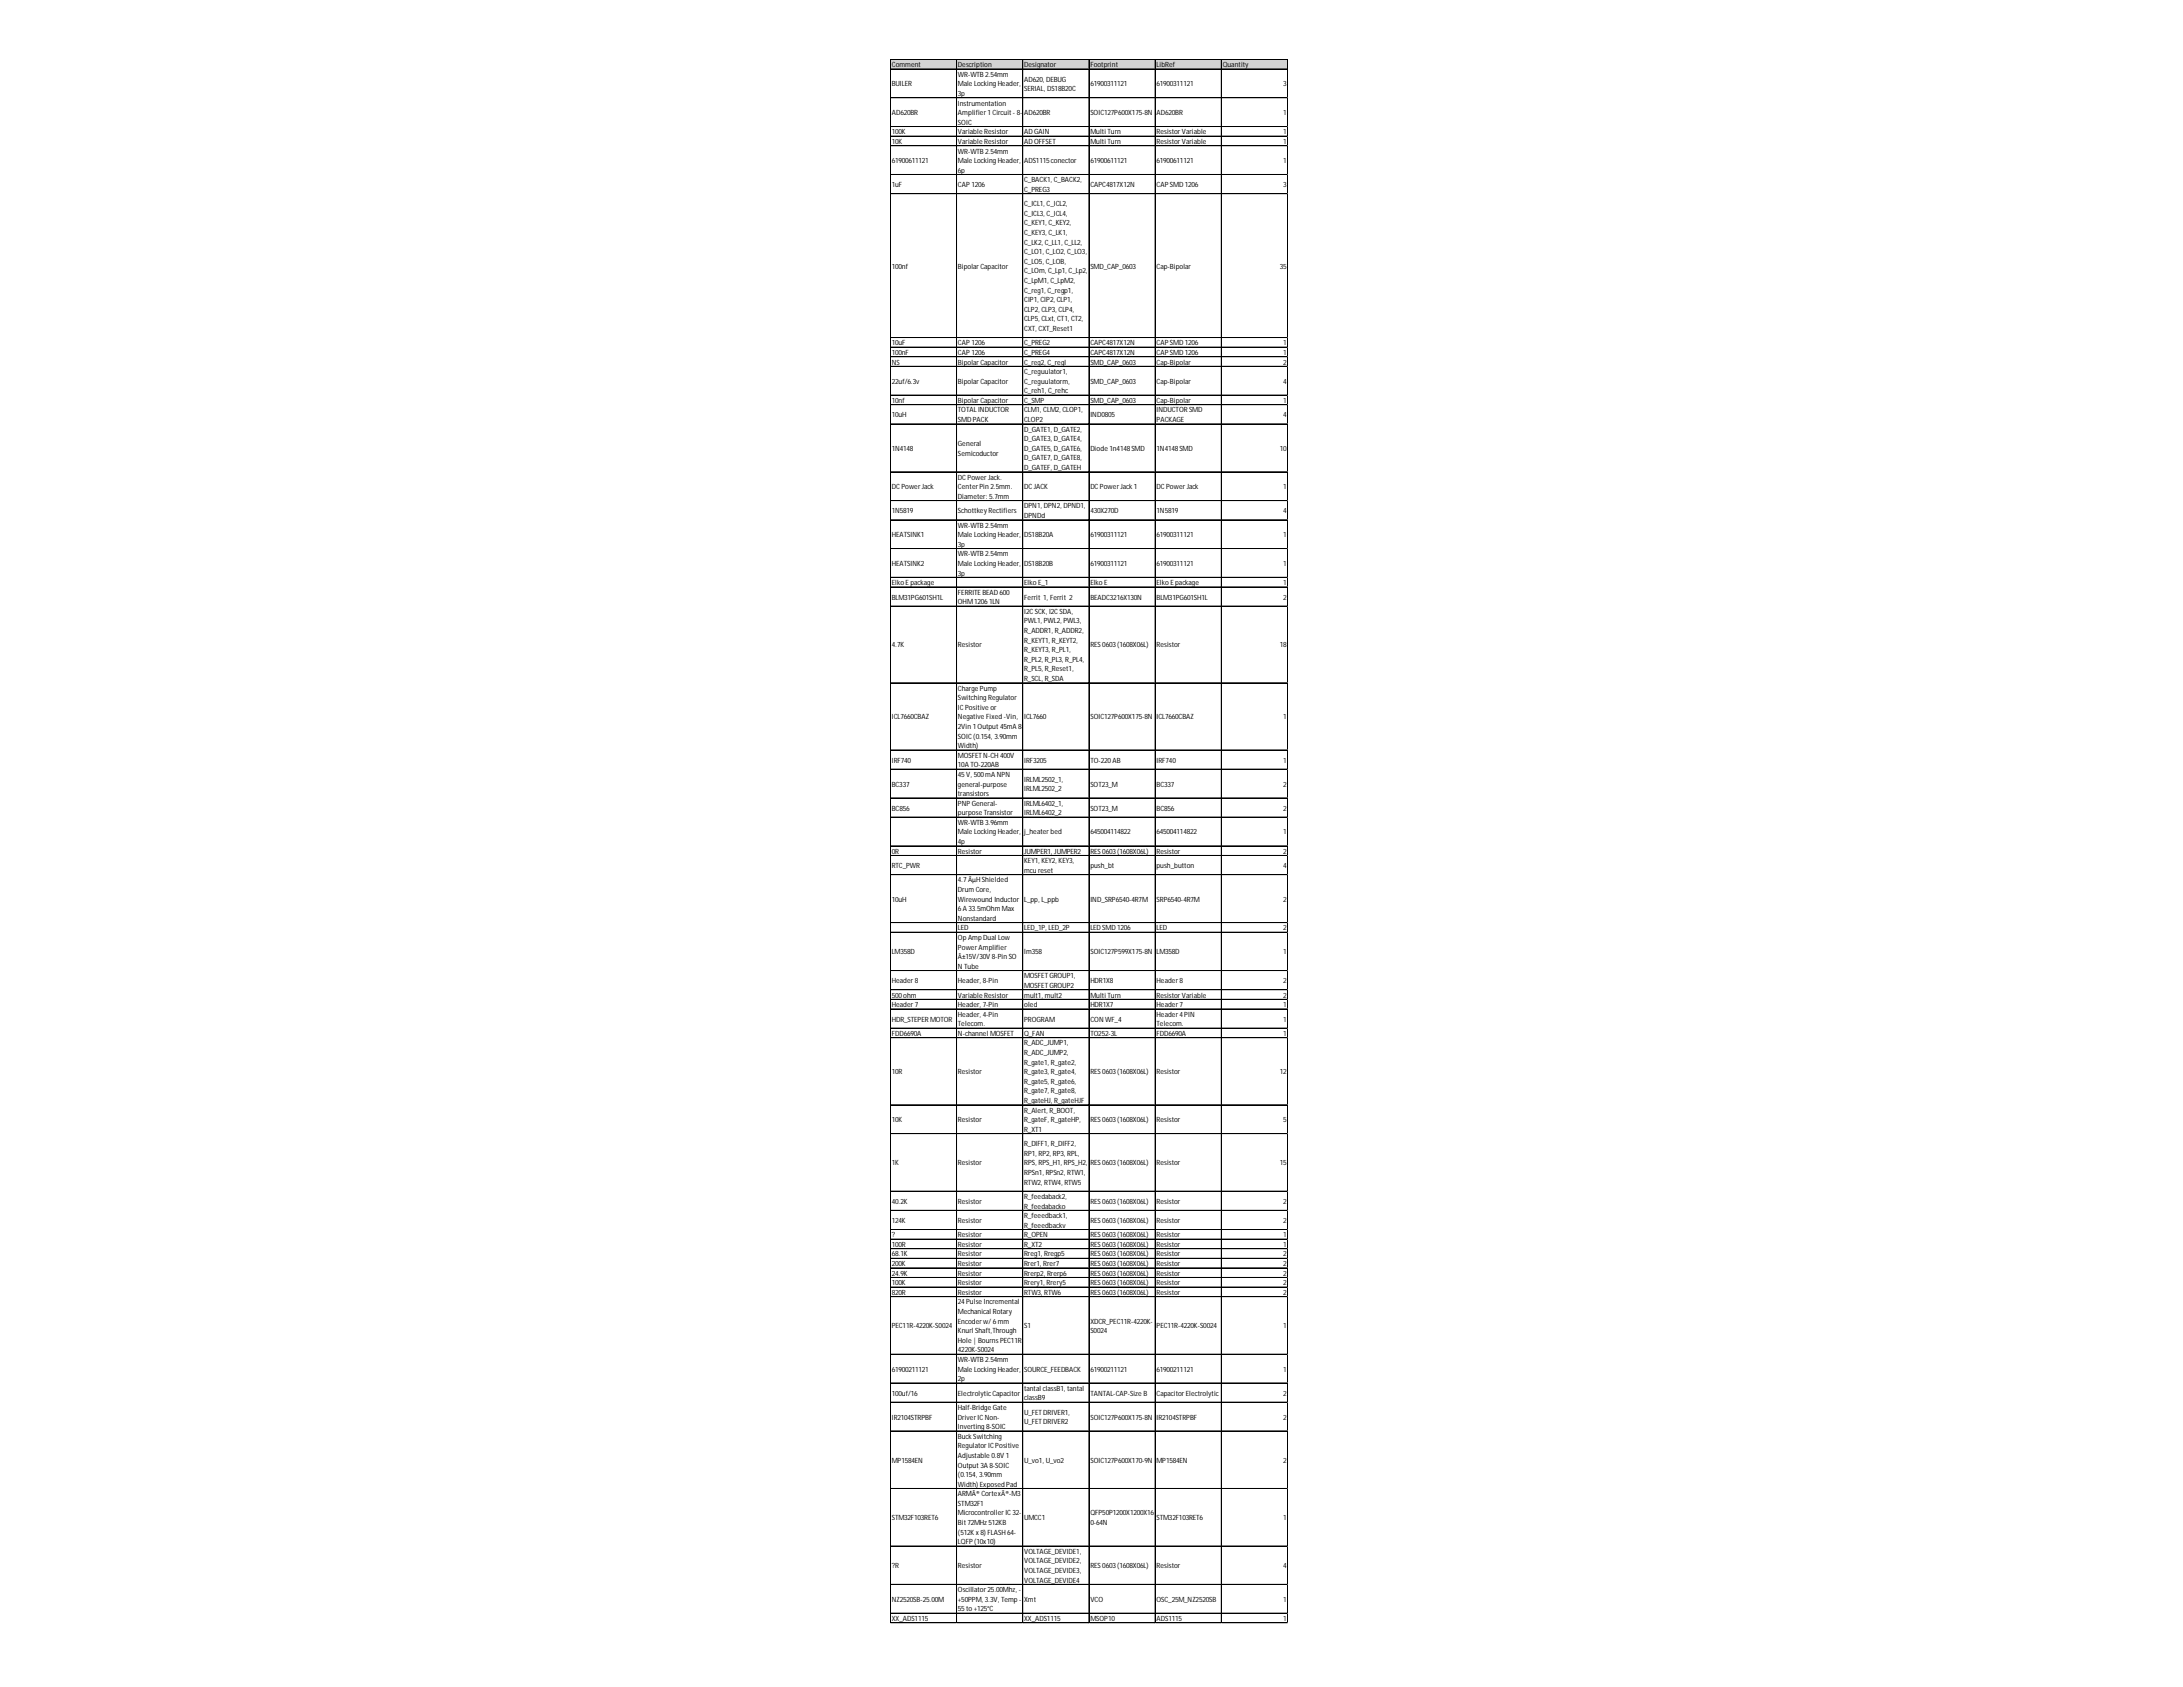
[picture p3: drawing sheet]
<svg xmlns="http://www.w3.org/2000/svg" width="279mm" height="216mm" viewBox="0 0 279 216" stroke-linecap="round" stroke-linejoin="round" font-family="sans-serif">
<defs><g id="words">
<g font-size=".9">
<text x="114.1" y="8.6">Comment</text>
<text x="114.1" y="11.1">BUILER</text>
<text x="122.6" y="8.6">Description</text>
<text x="122.6" y="9.8">WR-WTB 2.54mm</text>
<text x="122.6" y="11.1">Male Locking Header,</text>
<text x="131.1" y="8.6">Designator</text>
<text x="131.1" y="10.4">AD620, DEBUG</text>
<text x="131.1" y="11.7">SERIAL, DS18B20C</text>
<text x="139.6" y="8.6">Footprint</text>
<text x="139.6" y="11.1">61900311121</text>
<text x="148" y="8.6">LibRef</text>
<text x="148" y="11.1">61900311121</text>
<text x="156.5" y="8.6">Quantity</text>
<text x="164.2" y="11.1">3</text>
<text x="114.1" y="14.7">AD620BR</text>
<text x="114.1" y="17.2">100K</text>
<text x="122.6" y="12.3">3p</text>
<text x="122.6" y="13.5">Instrumentation</text>
<text x="122.6" y="14.7">Amplifier 1Circuit - 8-</text>
<text x="122.6" y="16">SOIC</text>
<text x="122.6" y="17.2">Variable Resistor</text>
<text x="131.1" y="14.7">AD620BR</text>
<text x="131.1" y="17.2">AD GAIN</text>
<text x="139.6" y="14.7">SOIC127P600X175-8N</text>
<text x="139.6" y="17.2">Multi Turn</text>
<text x="148" y="14.7">AD620BR</text>
<text x="148" y="17.2">Resistor Variable</text>
<text x="164.2" y="14.7">1</text>
<text x="164.2" y="17.2">1</text>
<text x="114.1" y="18.4">10K</text>
<text x="114.1" y="20.9">61900611121</text>
<text x="114.1" y="23.9">1uF</text>
<text x="122.6" y="18.4">Variable Resistor</text>
<text x="122.6" y="19.6">WR-WTB 2.54mm</text>
<text x="122.6" y="20.9">Male Locking Header,</text>
<text x="122.6" y="22.1">6p</text>
<text x="122.6" y="23.9">CAP 1206</text>
<text x="131.1" y="18.4">AD OFFSET</text>
<text x="131.1" y="20.9">ADS1115conector</text>
<text x="131.1" y="23.3">C_BACK1, C_BACK2,</text>
<text x="139.6" y="18.4">Multi Turn</text>
<text x="139.6" y="20.9">61900611121</text>
<text x="139.6" y="23.9">CAPC4817X12N</text>
<text x="148" y="18.4">Resistor Variable</text>
<text x="148" y="20.9">61900611121</text>
<text x="148" y="23.9">CAP SMD 1206</text>
<text x="164.2" y="18.4">1</text>
<text x="164.2" y="20.9">1</text>
<text x="164.2" y="23.9">3</text>
<text x="131.1" y="24.6">C_PREG3</text>
<text x="131.1" y="26.4">C_ICL1, C_ICL2,</text>
<text x="131.1" y="27.6">C_ICL3, C_ICL4,</text>
<text x="131.1" y="28.9">C_KEY1, C_KEY2,</text>
<text x="114.1" y="34.4">100nf</text>
<text x="122.6" y="34.4">Bipolar Capacitor</text>
<text x="131.1" y="30.1">C_KEY3, C_LK1,</text>
<text x="131.1" y="31.3">C_LK2, C_LL1, C_LL2,</text>
<text x="131.1" y="32.5">C_LO1, C_LO2, C_LO3,</text>
<text x="131.1" y="33.8">C_LO5, C_LOB,</text>
<text x="131.1" y="35">C_LOm, C_Lp1, C_Lp2,</text>
<text x="139.6" y="34.4">SMD_CAP_0603</text>
<text x="148" y="34.4">Cap-Bipolar</text>
<text x="163.8" y="34.4">35</text>
<text x="131.1" y="36.2">C_LpM1, C_LpM2,</text>
<text x="131.1" y="37.4">C_reg1, C_regp1,</text>
<text x="131.1" y="38.7">CIP1, CIP2, CLP1,</text>
<text x="131.1" y="39.9">CLP2, CLP3, CLP4,</text>
<text x="131.1" y="41.1">CLP5, CLxt, CT1, CT2,</text>
<text x="114.1" y="44.2">10uF</text>
<text x="114.1" y="45.4">100nF</text>
<text x="114.1" y="46.7">NS</text>
<text x="122.6" y="44.2">CAP 1206</text>
<text x="122.6" y="45.4">CAP 1206</text>
<text x="122.6" y="46.7">Bipolar Capacitor</text>
<text x="131.1" y="42.4">CXT, CXT_Reset1</text>
<text x="131.1" y="44.2">C_PREG2</text>
<text x="131.1" y="45.4">C_PREG4</text>
<text x="131.1" y="46.7">C_reg2, C_regl</text>
<text x="131.1" y="47.9">C_reguulator1,</text>
<text x="139.6" y="44.2">CAPC4817X12N</text>
<text x="139.6" y="45.4">CAPC4817X12N</text>
<text x="139.6" y="46.7">SMD_CAP_0603</text>
<text x="148" y="44.2">CAP SMD 1206</text>
<text x="148" y="45.4">CAP SMD 1206</text>
<text x="148" y="46.7">Cap-Bipolar</text>
<text x="164.2" y="44.2">1</text>
<text x="164.2" y="45.4">1</text>
<text x="164.2" y="46.7">2</text>
<text x="114.1" y="49.1">22uf/6.3v</text>
<text x="114.1" y="51.6">10nf</text>
<text x="114.1" y="53.4">10uH</text>
<text x="122.6" y="49.1">Bipolar Capacitor</text>
<text x="122.6" y="51.6">Bipolar Capacitor</text>
<text x="122.6" y="52.8">TOTAL INDUCTOR</text>
<text x="131.1" y="49.1">C_reguulatorm,</text>
<text x="131.1" y="50.3">C_reh1, C_rehc</text>
<text x="131.1" y="51.6">C_SMP</text>
<text x="131.1" y="52.8">CLM1, CLM2, CLOP1,</text>
<text x="139.6" y="49.1">SMD_CAP_0603</text>
<text x="139.6" y="51.6">SMD_CAP_0603</text>
<text x="139.6" y="53.4">IND0805</text>
<text x="148" y="49.1">Cap-Bipolar</text>
<text x="148" y="51.6">Cap-Bipolar</text>
<text x="148" y="52.8">INDUCTOR SMD</text>
<text x="164.2" y="49.1">4</text>
<text x="164.2" y="51.6">1</text>
<text x="164.2" y="53.4">4</text>
<text x="114.1" y="57.7">1N4148</text>
<text x="122.6" y="54">SMD PACK</text>
<text x="122.6" y="57.1">General</text>
<text x="122.6" y="58.3">Semicoductor</text>
<text x="131.1" y="54">CLOP2</text>
<text x="131.1" y="55.2">D_GATE1, D_GATE2,</text>
<text x="131.1" y="56.5">D_GATE3, D_GATE4,</text>
<text x="131.1" y="57.7">D_GATE5, D_GATE6,</text>
<text x="131.1" y="58.9">D_GATE7, D_GATE8,</text>
<text x="139.6" y="57.7">Diode 1n4148SMD</text>
<text x="148" y="54">PACKAGE</text>
<text x="148" y="57.7">1N4148SMD</text>
<text x="163.8" y="57.7">10</text>
<text x="114.1" y="62.6">DC Power Jack</text>
<text x="114.1" y="65.7">1N5819</text>
<text x="122.6" y="61.4">DC Power Jack.</text>
<text x="122.6" y="62.6">Center Pin 2.5mm.</text>
<text x="122.6" y="63.8">Diameter: 5.7mm</text>
<text x="122.6" y="65.7">Schottkey Rectifiers</text>
<text x="131.1" y="60.2">D_GATEF, D_GATEH</text>
<text x="131.1" y="62.6">DC JACK</text>
<text x="131.1" y="65.1">DPN1, DPN2, DPND1,</text>
<text x="139.6" y="62.6">DC Power Jack 1</text>
<text x="139.6" y="65.7">430X270D</text>
<text x="148" y="62.6">DC Power Jack</text>
<text x="148" y="65.7">1N5819</text>
<text x="164.2" y="62.6">1</text>
<text x="164.2" y="65.7">4</text>
<text x="114.1" y="68.7">HEATSINK1</text>
<text x="122.6" y="67.5">WR-WTB 2.54mm</text>
<text x="122.6" y="68.7">Male Locking Header,</text>
<text x="122.6" y="70">3p</text>
<text x="122.6" y="71.2">WR-WTB 2.54mm</text>
<text x="131.1" y="66.3">DPNDd</text>
<text x="131.1" y="68.7">DS18B20A</text>
<text x="139.6" y="68.7">61900311121</text>
<text x="148" y="68.7">61900311121</text>
<text x="164.2" y="68.7">1</text>
<text x="114.1" y="72.4">HEATSINK2</text>
<text x="114.1" y="74.9">Elko E package</text>
<text x="114.1" y="76.7">BLM31PG601SH1L</text>
<text x="122.6" y="72.4">Male Locking Header,</text>
<text x="122.6" y="73.7">3p</text>
<text x="122.6" y="76.1">FERRITE BEAD 600</text>
<text x="122.6" y="77.3">OHM12061LN</text>
<text x="131.1" y="72.4">DS18B20B</text>
<text x="131.1" y="74.9">Elko E_1</text>
<text x="131.1" y="76.7">Ferrit 1, Ferrit 2</text>
<text x="139.6" y="72.4">61900311121</text>
<text x="139.6" y="74.9">Elko E</text>
<text x="139.6" y="76.7">BEADC3216X130N</text>
<text x="148" y="72.4">61900311121</text>
<text x="148" y="74.9">Elko E package</text>
<text x="148" y="76.7">BLM31PG601SH1L</text>
<text x="164.2" y="72.4">1</text>
<text x="164.2" y="74.9">1</text>
<text x="164.2" y="76.7">2</text>
<text x="114.1" y="82.9">4.7K</text>
<text x="122.6" y="82.9">Resistor</text>
<text x="131.1" y="78.6">I2C SCK, I2C SDA,</text>
<text x="131.1" y="79.8">PWL1, PWL2, PWL3,</text>
<text x="131.1" y="81">R_ADDR1, R_ADDR2,</text>
<text x="131.1" y="82.2">R_KEYT1, R_KEYT2,</text>
<text x="131.1" y="83.5">R_KEYT3, R_PL1,</text>
<text x="139.6" y="82.9">RES 0603(1608X06L)</text>
<text x="148" y="82.9">Resistor</text>
<text x="163.8" y="82.9">18</text>
<text x="122.6" y="88.4">Charge Pump</text>
<text x="122.6" y="89.6">Switching Regulator</text>
<text x="131.1" y="84.7">R_PL2, R_PL3, R_PL4,</text>
<text x="131.1" y="85.9">R_PL5, R_Reset1,</text>
<text x="131.1" y="87.2">R_SCL, R_SDA</text>
<text x="114.1" y="92.1">ICL7660CBAZ</text>
<text x="122.6" y="90.8">IC Positive or</text>
<text x="122.6" y="92.1">Negative Fixed -Vin,</text>
<text x="122.6" y="93.3">2Vin 1Output 45mA 8-</text>
<text x="122.6" y="94.5">SOIC (0.154, 3.90mm</text>
<text x="122.6" y="95.7">Width)</text>
<text x="131.1" y="92.1">ICL7660</text>
<text x="139.6" y="92.1">SOIC127P600X175-8N</text>
<text x="148" y="92.1">ICL7660CBAZ</text>
<text x="164.2" y="92.1">1</text>
<text x="114.1" y="97.6">IRF740</text>
<text x="114.1" y="100.7">BC337</text>
<text x="122.6" y="97">MOSFET N-CH 400V</text>
<text x="122.6" y="98.2">10A TO-220AB</text>
<text x="122.6" y="99.4">45V, 500mA NPN</text>
<text x="122.6" y="100.7">general-purpose</text>
<text x="122.6" y="101.9">transistors</text>
<text x="131.1" y="97.6">IRF3205</text>
<text x="131.1" y="100">IRLML2502_1,</text>
<text x="131.1" y="101.3">IRLML2502_2</text>
<text x="139.6" y="97.6">TO-220AB</text>
<text x="139.6" y="100.7">SOT23_M</text>
<text x="148" y="97.6">IRF740</text>
<text x="148" y="100.7">BC337</text>
<text x="164.2" y="97.6">1</text>
<text x="164.2" y="100.7">2</text>
<text x="114.1" y="103.7">BC856</text>
<text x="122.6" y="103.1">PNP General-</text>
<text x="122.6" y="104.3">purpose Transistor</text>
<text x="122.6" y="105.6">WR-WTB 3.96mm</text>
<text x="122.6" y="106.8">Male Locking Header,</text>
<text x="131.1" y="103.1">IRLML6402_1,</text>
<text x="131.1" y="104.3">IRLML6402_2</text>
<text x="131.1" y="106.8">j_heater bed</text>
<text x="139.6" y="103.7">SOT23_M</text>
<text x="139.6" y="106.8">645004114822</text>
<text x="148" y="103.7">BC856</text>
<text x="148" y="106.8">645004114822</text>
<text x="164.2" y="103.7">2</text>
<text x="164.2" y="106.8">1</text>
<text x="114.1" y="109.3">0R</text>
<text x="114.1" y="111.1">RTC_PWR</text>
<text x="122.6" y="108">4p</text>
<text x="122.6" y="109.3">Resistor</text>
<text x="122.6" y="112.9">4.7ÂµH Shielded</text>
<text x="131.1" y="109.3">JUMPER1, JUMPER2</text>
<text x="131.1" y="110.5">KEY1, KEY2, KEY3,</text>
<text x="131.1" y="111.7">mcu reset</text>
<text x="139.6" y="109.3">RES 0603(1608X06L)</text>
<text x="139.6" y="111.1">push_bt</text>
<text x="148" y="109.3">Resistor</text>
<text x="148" y="111.1">push_button</text>
<text x="164.2" y="109.3">2</text>
<text x="164.2" y="111.1">4</text>
<text x="114.1" y="115.4">10uH</text>
<text x="122.6" y="114.2">Drum Core,</text>
<text x="122.6" y="115.4">Wirewound Inductor</text>
<text x="122.6" y="116.6">6A 33.5mOhm Max</text>
<text x="122.6" y="117.8">Nonstandard</text>
<text x="122.6" y="119.1">LED</text>
<text x="131.1" y="115.4">L_pp, L_ppb</text>
<text x="131.1" y="119.1">LED_1P, LED_2P</text>
<text x="139.6" y="115.4">IND_SRP6540-4R7M</text>
<text x="139.6" y="119.1">LED SMD 1206</text>
<text x="148" y="115.4">SRP6540-4R7M</text>
<text x="148" y="119.1">LED</text>
<text x="164.2" y="115.4">2</text>
<text x="164.2" y="119.1">2</text>
<text x="114.1" y="122.1">LM358D</text>
<text x="114.1" y="125.8">Header 8</text>
<text x="122.6" y="120.3">Op Amp Dual Low</text>
<text x="122.6" y="121.5">Power Amplifier</text>
<text x="122.6" y="122.8">Â±15V/30V 8-Pin SO</text>
<text x="122.6" y="124">N Tube</text>
<text x="122.6" y="125.8">Header, 8-Pin</text>
<text x="131.1" y="122.1">lm358</text>
<text x="131.1" y="125.2">MOSFET GROUP1,</text>
<text x="139.6" y="122.1">SOIC127P599X175-8N</text>
<text x="139.6" y="125.8">HDR1X8</text>
<text x="148" y="122.1">LM358D</text>
<text x="148" y="125.8">Header 8</text>
<text x="164.2" y="122.1">1</text>
<text x="164.2" y="125.8">2</text>
<text x="114.1" y="127.7">500ohm</text>
<text x="114.1" y="128.9">Header 7</text>
<text x="114.1" y="130.7">HDR_STEPER MOTOR</text>
<text x="122.6" y="127.7">Variable Resistor</text>
<text x="122.6" y="128.9">Header, 7-Pin</text>
<text x="122.6" y="130.1">Header, 4-Pin</text>
<text x="122.6" y="131.3">Telecom.</text>
<text x="131.1" y="126.4">MOSFET GROUP2</text>
<text x="131.1" y="127.7">mult1, mult2</text>
<text x="131.1" y="128.9">oled</text>
<text x="131.1" y="130.7">PROGRAM</text>
<text x="139.6" y="127.7">Multi Turn</text>
<text x="139.6" y="128.9">HDR1X7</text>
<text x="139.6" y="130.7">CON WF_4</text>
<text x="148" y="127.7">Resistor Variable</text>
<text x="148" y="128.9">Header 7</text>
<text x="148" y="130.1">Header 4PIN</text>
<text x="148" y="131.3">Telecom.</text>
<text x="164.2" y="127.7">2</text>
<text x="164.2" y="128.9">1</text>
<text x="164.2" y="130.7">1</text>
<text x="114.1" y="132.6">FDD6690A</text>
<text x="114.1" y="137.5">10R</text>
<text x="122.6" y="132.6">N-channel MOSFET</text>
<text x="122.6" y="137.5">Resistor</text>
<text x="131.1" y="132.6">Q_FAN</text>
<text x="131.1" y="133.8">R_ADC_JUMP1,</text>
<text x="131.1" y="135">R_ADC_JUMP2,</text>
<text x="131.1" y="136.3">R_gate1, R_gate2,</text>
<text x="131.1" y="137.5">R_gate3, R_gate4,</text>
<text x="139.6" y="132.6">TO252-3L</text>
<text x="139.6" y="137.5">RES 0603(1608X06L)</text>
<text x="148" y="132.6">FDD6690A</text>
<text x="148" y="137.5">Resistor</text>
<text x="163.8" y="137.5">12</text>
<text x="164.2" y="132.6">1</text>
<text x="114.1" y="143.6">10K</text>
<text x="122.6" y="143.6">Resistor</text>
<text x="131.1" y="138.7">R_gate5, R_gate6,</text>
<text x="131.1" y="139.9">R_gate7, R_gate8,</text>
<text x="131.1" y="141.2">R_gateHJ, R_gateHJF</text>
<text x="131.1" y="142.4">R_Alert, R_BOOT,</text>
<text x="131.1" y="143.6">R_gateF, R_gateHP,</text>
<text x="139.6" y="143.6">RES 0603(1608X06L)</text>
<text x="148" y="143.6">Resistor</text>
<text x="164.2" y="143.6">5</text>
<text x="114.1" y="149.1">1K</text>
<text x="122.6" y="149.1">Resistor</text>
<text x="131.1" y="144.8">R_XT1</text>
<text x="131.1" y="146.7">R_DIFF1, R_DIFF2,</text>
<text x="131.1" y="147.9">RP1, RP2, RP3, RPL,</text>
<text x="131.1" y="149.1">RPS, RPS_H1, RPS_H2,</text>
<text x="139.6" y="149.1">RES 0603(1608X06L)</text>
<text x="148" y="149.1">Resistor</text>
<text x="163.8" y="149.1">15</text>
<text x="114.1" y="154.1">40.2K</text>
<text x="122.6" y="154.1">Resistor</text>
<text x="131.1" y="150.4">RPSn1, RPSn2, RTW1,</text>
<text x="131.1" y="151.6">RTW2, RTW4, RTW5</text>
<text x="131.1" y="153.4">R_feedaback2,</text>
<text x="131.1" y="154.7">R_feedabacko</text>
<text x="131.1" y="155.9">R_feeedback1,</text>
<text x="139.6" y="154.1">RES 0603(1608X06L)</text>
<text x="148" y="154.1">Resistor</text>
<text x="164.2" y="154.1">2</text>
<text x="114.1" y="156.5">124K</text>
<text x="114.1" y="158.4">?</text>
<text x="114.1" y="159.6">100R</text>
<text x="114.1" y="160.8">68.1K</text>
<text x="122.6" y="156.5">Resistor</text>
<text x="122.6" y="158.4">Resistor</text>
<text x="122.6" y="159.6">Resistor</text>
<text x="122.6" y="160.8">Resistor</text>
<text x="131.1" y="157.1">R_feeedbackv</text>
<text x="131.1" y="158.4">R_OPEN</text>
<text x="131.1" y="159.6">R_XT2</text>
<text x="131.1" y="160.8">Rreg1, Rregp5</text>
<text x="139.6" y="156.5">RES 0603(1608X06L)</text>
<text x="139.6" y="158.4">RES 0603(1608X06L)</text>
<text x="139.6" y="159.6">RES 0603(1608X06L)</text>
<text x="139.6" y="160.8">RES 0603(1608X06L)</text>
<text x="148" y="156.5">Resistor</text>
<text x="148" y="158.4">Resistor</text>
<text x="148" y="159.6">Resistor</text>
<text x="148" y="160.8">Resistor</text>
<text x="164.2" y="156.5">2</text>
<text x="164.2" y="158.4">1</text>
<text x="164.2" y="159.6">1</text>
<text x="164.2" y="160.8">2</text>
<text x="114.1" y="162">200K</text>
<text x="114.1" y="163.3">24.9K</text>
<text x="114.1" y="164.5">100K</text>
<text x="114.1" y="165.7">820R</text>
<text x="122.6" y="162">Resistor</text>
<text x="122.6" y="163.3">Resistor</text>
<text x="122.6" y="164.5">Resistor</text>
<text x="122.6" y="165.7">Resistor</text>
<text x="122.6" y="166.9">24Pulse Incremental</text>
<text x="131.1" y="162">Rrer1, Rrer7</text>
<text x="131.1" y="163.3">Rrerp2, Rrerp6</text>
<text x="131.1" y="164.5">Rrery1, Rrery5</text>
<text x="131.1" y="165.7">RTW3, RTW6</text>
<text x="139.6" y="162">RES 0603(1608X06L)</text>
<text x="139.6" y="163.3">RES 0603(1608X06L)</text>
<text x="139.6" y="164.5">RES 0603(1608X06L)</text>
<text x="139.6" y="165.7">RES 0603(1608X06L)</text>
<text x="148" y="162">Resistor</text>
<text x="148" y="163.3">Resistor</text>
<text x="148" y="164.5">Resistor</text>
<text x="148" y="165.7">Resistor</text>
<text x="164.2" y="162">2</text>
<text x="164.2" y="163.3">2</text>
<text x="164.2" y="164.5">2</text>
<text x="164.2" y="165.7">2</text>
<text x="114.1" y="170">PEC11R-4220K-S0024</text>
<text x="122.6" y="168.2">Mechanical Rotary</text>
<text x="122.6" y="169.4">Encoder w/ 6mm</text>
<text x="122.6" y="170.6">Knurl Shaft,Through</text>
<text x="122.6" y="171.9">Hole | Bourns PEC11R-</text>
<text x="122.6" y="173.1">4220K-S0024</text>
<text x="131.1" y="170">S1</text>
<text x="139.6" y="169.4">XDCR_PEC11R-4220K-</text>
<text x="139.6" y="170.6">S0024</text>
<text x="148" y="170">PEC11R-4220K-S0024</text>
<text x="164.2" y="170">1</text>
<text x="114.1" y="175.5">61900211121</text>
<text x="114.1" y="178.6">100uf/16</text>
<text x="122.6" y="174.3">WR-WTB 2.54mm</text>
<text x="122.6" y="175.5">Male Locking Header,</text>
<text x="122.6" y="176.8">2p</text>
<text x="122.6" y="178.6">ElectrolyticCapacitor</text>
<text x="131.1" y="175.5">SOURCE_FEEDBACK</text>
<text x="131.1" y="178">tantal classB1, tantal</text>
<text x="131.1" y="179.2">classB9</text>
<text x="139.6" y="175.5">61900211121</text>
<text x="139.6" y="178.6">TANTAL-CAP-Size B</text>
<text x="148" y="175.5">61900211121</text>
<text x="148" y="178.6">Capacitor Electrolytic</text>
<text x="164.2" y="175.5">1</text>
<text x="164.2" y="178.6">2</text>
<text x="114.1" y="181.7">IR2104STRPBF</text>
<text x="122.6" y="180.4">Half-Bridge Gate</text>
<text x="122.6" y="181.7">Driver IC Non-</text>
<text x="122.6" y="182.9">Inverting 8-SOIC</text>
<text x="122.6" y="184.1">Buck Switching</text>
<text x="122.6" y="185.4">Regulator IC Positive</text>
<text x="131.1" y="181.1">U_FET DRIVER1,</text>
<text x="131.1" y="182.3">U_FET DRIVER2</text>
<text x="139.6" y="181.7">SOIC127P600X175-8N</text>
<text x="148" y="181.7">IR2104STRPBF</text>
<text x="164.2" y="181.7">2</text>
<text x="114.1" y="187.2">MP1584EN</text>
<text x="122.6" y="186.6">Adjustable 0.8V 1</text>
<text x="122.6" y="187.8">Output 3A 8-SOIC</text>
<text x="122.6" y="189">(0.154, 3.90mm</text>
<text x="122.6" y="190.3">Width) Exposed Pad</text>
<text x="122.6" y="191.5">ARMÂ® CortexÂ®-M3</text>
<text x="131.1" y="187.2">U_vo1, U_vo2</text>
<text x="139.6" y="187.2">SOIC127P600X170-9N</text>
<text x="148" y="187.2">MP1584EN</text>
<text x="164.2" y="187.2">2</text>
<text x="114.1" y="194.6">STM32F103RET6</text>
<text x="122.6" y="192.7">STM32F1</text>
<text x="122.6" y="193.9">Microcontroller IC 32-</text>
<text x="122.6" y="195.2">Bit 72MHz 512KB</text>
<text x="122.6" y="196.4">(512K x 8) FLASH 64-</text>
<text x="122.6" y="197.6">LQFP (10x10)</text>
<text x="131.1" y="194.6">UMCC1</text>
<text x="139.6" y="193.9">QFP50P1200X1200X16</text>
<text x="139.6" y="195.2">0-64N</text>
<text x="148" y="194.6">STM32F103RET6</text>
<text x="164.2" y="194.6">1</text>
<text x="114.1" y="200.7">?R</text>
<text x="122.6" y="200.7">Resistor</text>
<text x="122.6" y="203.8">Oscillator 25.00Mhz, -</text>
<text x="131.1" y="198.9">VOLTAGE_DEVIDE1,</text>
<text x="131.1" y="200.1">VOLTAGE_DEVIDE2,</text>
<text x="131.1" y="201.3">VOLTAGE_DEVIDE3,</text>
<text x="131.1" y="202.5">VOLTAGE_DEVIDE4</text>
<text x="139.6" y="200.7">RES 0603(1608X06L)</text>
<text x="148" y="200.7">Resistor</text>
<text x="164.2" y="200.7">4</text>
<text x="114.1" y="205">NZ2520SB-25.00M</text>
<text x="114.1" y="207.4">XX_ADS1115</text>
<text x="122.6" y="205">+50PPM, 3.3V, Temp -</text>
<text x="122.6" y="206.2">55to +125°C</text>
<text x="131.1" y="205">Xmt</text>
<text x="131.1" y="207.4">XX_ADS1115</text>
<text x="139.6" y="205">VCO</text>
<text x="139.6" y="207.4">MSOP10</text>
<text x="148" y="205">OSC_25M_NZ2520SB</text>
<text x="148" y="207.4">ADS1115</text>
<text x="164.2" y="205">1</text>
<text x="164.2" y="207.4">1</text>
</g>
</g></defs>
<path d="M114 7.6h50.9v1.3h-50.9z" fill="#d3d3d3"/>
<g fill="none" stroke="#000" stroke-width=".13">
<path d="M114 7.6v200.1M114 7.6h50.8M114 8.8h50.8M114 8.9h50.8M114 12.5h50.8M114 16.2h50.8M114 17.4h50.8M114 17.5h50.8M114 18.6h50.8M114 18.7h50.8M122.4 7.7v200M122.5 7.7v200"/>
<path d="M130.9 7.7v200M139.4 7.7v200M147.8 7.7v200M147.9 7.7v200M156.3 7.7v200M164.8 7.7v200M114 22.3h50.8M114 22.4h50.8M114 24.8h50.8M114 43.2h50.8M114 44.4h50.8M114 44.5h50.8"/>
<path d="M114 45.7h50.8M114 46.9h50.8M114 50.6h50.8M114 51.8h50.8M114 54.2h50.8M114 54.3h50.8M114 60.4h50.8M114 64.1h50.8M114 66.5h50.8M114 70.2h50.8M114 73.9h50.8M114 75.1h50.8"/>
<path d="M114 77.6h50.8M114 87.4h50.8M114 96h50.8M114 98.4h50.8M114 98.5h50.8M114 102.1h50.8M114 104.6h50.8M114 108.3h50.8M114 109.5h50.8M114 111.9h50.8M114 112h50.8M114 118.1h50.8"/>
<path d="M114 119.3h50.8M114 124.2h50.8M114 126.7h50.8M114 127.9h50.8M114 129.1h50.8M114 131.6h50.8M114 132.8h50.8M114 141.4h50.8M114 145.1h50.8M114 152.4h50.8M114 152.5h50.8M114 154.9h50.8"/>
<path d="M114 157.4h50.8M114 158.6h50.8M114 159.8h50.8M114 161h50.8M114 161.1h50.8M114 162.3h50.8M114 163.5h50.8M114 164.7h50.8M114 165.9h50.8M114 166h50.8M114 173.3h50.8M114 177h50.8"/>
<path d="M114 179.4h50.8M114 179.5h50.8M114 183.1h50.8M114 183.2h50.8M114 190.5h50.8M114 197.9h50.8M114 202.8h50.8M114 206.4h50.8M114 206.5h50.8M114 207.7h50.8"/>
</g>
<path d="M114 207.7v.1" fill="none" stroke="#dadcdd" stroke-width=".13"/>
<path d="M114 207.7v.1z" fill="#dadcdd"/>
<path d="M122.4 207.7v.1" fill="none" stroke="#dadcdd" stroke-width=".13"/>
<path d="M122.4 207.7l.1 .1z" fill="#dadcdd"/>
<path d="M130.9 207.7v.1" fill="none" stroke="#dadcdd" stroke-width=".13"/>
<path d="M130.9 207.7l.1 .1z" fill="#dadcdd"/>
<path d="M139.4 207.7v.1" fill="none" stroke="#dadcdd" stroke-width=".13"/>
<path d="M139.4 207.7v.1z" fill="#dadcdd"/>
<path d="M147.8 207.7v.1" fill="none" stroke="#dadcdd" stroke-width=".13"/>
<path d="M147.8 207.7l.1 .1z" fill="#dadcdd"/>
<path d="M156.3 207.7v.1" fill="none" stroke="#dadcdd" stroke-width=".13"/>
<path d="M156.3 207.7l.1 .1z" fill="#dadcdd"/>
<path d="M164.8 207.7v.1" fill="none" stroke="#dadcdd" stroke-width=".13"/>
<path d="M164.8 207.7v.1z" fill="#dadcdd"/>
<path d="M164.8 12.5h.1" fill="none" stroke="#dadcdd" stroke-width=".13"/>
<path d="M164.8 12.5l.1 .1z" fill="#dadcdd"/>
<path d="M164.8 16.2h.1" fill="none" stroke="#dadcdd" stroke-width=".13"/>
<path d="M164.8 16.2l.1 .1z" fill="#dadcdd"/>
<path d="M164.8 17.4h.1" fill="none" stroke="#dadcdd" stroke-width=".13"/>
<path d="M164.8 17.4l.1 .1z" fill="#dadcdd"/>
<path d="M164.8 18.6h.1" fill="none" stroke="#dadcdd" stroke-width=".13"/>
<path d="M164.8 18.6l.1 .1z" fill="#dadcdd"/>
<path d="M164.8 22.3h.1" fill="none" stroke="#dadcdd" stroke-width=".13"/>
<path d="M164.8 22.3l.1 .1z" fill="#dadcdd"/>
<path d="M164.8 24.8h.1" fill="none" stroke="#dadcdd" stroke-width=".13"/>
<path d="M164.8 24.8h.1z" fill="#dadcdd"/>
<path d="M164.8 43.2h.1" fill="none" stroke="#dadcdd" stroke-width=".13"/>
<path d="M164.8 43.2l.1 .1z" fill="#dadcdd"/>
<path d="M164.8 44.4h.1" fill="none" stroke="#dadcdd" stroke-width=".13"/>
<path d="M164.8 44.4l.1 .1z" fill="#dadcdd"/>
<path d="M164.8 45.7h.1" fill="none" stroke="#dadcdd" stroke-width=".13"/>
<path d="M164.8 45.7h.1z" fill="#dadcdd"/>
<path d="M164.8 46.9h.1" fill="none" stroke="#dadcdd" stroke-width=".13"/>
<path d="M164.8 46.9h.1z" fill="#dadcdd"/>
<path d="M164.8 50.6h.1" fill="none" stroke="#dadcdd" stroke-width=".13"/>
<path d="M164.8 50.6h.1z" fill="#dadcdd"/>
<path d="M164.8 51.8h.1" fill="none" stroke="#dadcdd" stroke-width=".13"/>
<path d="M164.8 51.8l.1 .1z" fill="#dadcdd"/>
<path d="M164.8 54.2h.1" fill="none" stroke="#dadcdd" stroke-width=".13"/>
<path d="M164.8 54.2l.1 .1z" fill="#dadcdd"/>
<path d="M164.8 60.4h.1" fill="none" stroke="#dadcdd" stroke-width=".13"/>
<path d="M164.8 60.4h.1z" fill="#dadcdd"/>
<path d="M164.8 64.1h.1" fill="none" stroke="#dadcdd" stroke-width=".13"/>
<path d="M164.8 64.1h.1z" fill="#dadcdd"/>
<path d="M164.8 66.5h.1" fill="none" stroke="#dadcdd" stroke-width=".13"/>
<path d="M164.8 66.5l.1 .1z" fill="#dadcdd"/>
<path d="M164.8 70.2h.1" fill="none" stroke="#dadcdd" stroke-width=".13"/>
<path d="M164.8 70.2l.1 .1z" fill="#dadcdd"/>
<path d="M164.8 73.9h.1" fill="none" stroke="#dadcdd" stroke-width=".13"/>
<path d="M164.8 73.9h.1z" fill="#dadcdd"/>
<path d="M164.8 75.1h.1" fill="none" stroke="#dadcdd" stroke-width=".13"/>
<path d="M164.8 75.1l.1 .1z" fill="#dadcdd"/>
<path d="M164.8 77.6h.1" fill="none" stroke="#dadcdd" stroke-width=".13"/>
<path d="M164.8 77.6h.1z" fill="#dadcdd"/>
<path d="M164.8 87.4h.1" fill="none" stroke="#dadcdd" stroke-width=".13"/>
<path d="M164.8 87.4h.1z" fill="#dadcdd"/>
<path d="M164.8 96h.1" fill="none" stroke="#dadcdd" stroke-width=".13"/>
<path d="M164.8 96h.1z" fill="#dadcdd"/>
<path d="M164.8 98.4h.1" fill="none" stroke="#dadcdd" stroke-width=".13"/>
<path d="M164.8 98.4l.1 .1z" fill="#dadcdd"/>
<path d="M164.8 102.1h.1" fill="none" stroke="#dadcdd" stroke-width=".13"/>
<path d="M164.8 102.1l.1 .1z" fill="#dadcdd"/>
<path d="M164.8 104.6h.1" fill="none" stroke="#dadcdd" stroke-width=".13"/>
<path d="M164.8 104.6h.1z" fill="#dadcdd"/>
<path d="M164.8 108.3h.1" fill="none" stroke="#dadcdd" stroke-width=".13"/>
<path d="M164.8 108.3h.1z" fill="#dadcdd"/>
<path d="M164.8 109.5h.1" fill="none" stroke="#dadcdd" stroke-width=".13"/>
<path d="M164.8 109.5h.1z" fill="#dadcdd"/>
<path d="M164.8 111.9h.1" fill="none" stroke="#dadcdd" stroke-width=".13"/>
<path d="M164.8 111.9l.1 .1z" fill="#dadcdd"/>
<path d="M164.8 118.1h.1" fill="none" stroke="#dadcdd" stroke-width=".13"/>
<path d="M164.8 118.1h.1z" fill="#dadcdd"/>
<path d="M164.8 119.3h.1" fill="none" stroke="#dadcdd" stroke-width=".13"/>
<path d="M164.8 119.3l.1 .1z" fill="#dadcdd"/>
<path d="M164.8 124.2h.1" fill="none" stroke="#dadcdd" stroke-width=".13"/>
<path d="M164.8 124.2l.1 .1z" fill="#dadcdd"/>
<path d="M164.8 126.7h.1" fill="none" stroke="#dadcdd" stroke-width=".13"/>
<path d="M164.8 126.7h.1z" fill="#dadcdd"/>
<path d="M164.8 127.9h.1" fill="none" stroke="#dadcdd" stroke-width=".13"/>
<path d="M164.8 127.9l.1 .1z" fill="#dadcdd"/>
<path d="M164.8 129.1h.1" fill="none" stroke="#dadcdd" stroke-width=".13"/>
<path d="M164.8 129.1l.1 .1z" fill="#dadcdd"/>
<path d="M164.8 131.6h.1" fill="none" stroke="#dadcdd" stroke-width=".13"/>
<path d="M164.8 131.6h.1z" fill="#dadcdd"/>
<path d="M164.8 132.8h.1" fill="none" stroke="#dadcdd" stroke-width=".13"/>
<path d="M164.8 132.8l.1 .1z" fill="#dadcdd"/>
<path d="M164.8 141.4h.1" fill="none" stroke="#dadcdd" stroke-width=".13"/>
<path d="M164.8 141.4l.1 .1z" fill="#dadcdd"/>
<path d="M164.8 145.1h.1" fill="none" stroke="#dadcdd" stroke-width=".13"/>
<path d="M164.8 145.1h.1z" fill="#dadcdd"/>
<path d="M164.8 152.4h.1" fill="none" stroke="#dadcdd" stroke-width=".13"/>
<path d="M164.8 152.4l.1 .1z" fill="#dadcdd"/>
<path d="M164.8 154.9h.1" fill="none" stroke="#dadcdd" stroke-width=".13"/>
<path d="M164.8 154.9l.1 .1z" fill="#dadcdd"/>
<path d="M164.8 157.4h.1" fill="none" stroke="#dadcdd" stroke-width=".13"/>
<path d="M164.8 157.4h.1z" fill="#dadcdd"/>
<path d="M164.8 158.6h.1" fill="none" stroke="#dadcdd" stroke-width=".13"/>
<path d="M164.8 158.6h.1z" fill="#dadcdd"/>
<path d="M164.8 159.8h.1" fill="none" stroke="#dadcdd" stroke-width=".13"/>
<path d="M164.8 159.8l.1 .1z" fill="#dadcdd"/>
<path d="M164.8 161h.1" fill="none" stroke="#dadcdd" stroke-width=".13"/>
<path d="M164.8 161l.1 .1z" fill="#dadcdd"/>
<path d="M164.8 162.3h.1" fill="none" stroke="#dadcdd" stroke-width=".13"/>
<path d="M164.8 162.3h.1z" fill="#dadcdd"/>
<path d="M164.8 163.5h.1" fill="none" stroke="#dadcdd" stroke-width=".13"/>
<path d="M164.8 163.5h.1z" fill="#dadcdd"/>
<path d="M164.8 164.7h.1" fill="none" stroke="#dadcdd" stroke-width=".13"/>
<path d="M164.8 164.7l.1 .1z" fill="#dadcdd"/>
<path d="M164.8 165.9h.1" fill="none" stroke="#dadcdd" stroke-width=".13"/>
<path d="M164.8 165.9l.1 .1z" fill="#dadcdd"/>
<path d="M164.8 173.3h.1" fill="none" stroke="#dadcdd" stroke-width=".13"/>
<path d="M164.8 173.3l.1 .1z" fill="#dadcdd"/>
<path d="M164.8 177h.1" fill="none" stroke="#dadcdd" stroke-width=".13"/>
<path d="M164.8 177l.1 .1z" fill="#dadcdd"/>
<path d="M164.8 179.4h.1" fill="none" stroke="#dadcdd" stroke-width=".13"/>
<path d="M164.8 179.4l.1 .1z" fill="#dadcdd"/>
<path d="M164.8 183.1h.1" fill="none" stroke="#dadcdd" stroke-width=".13"/>
<path d="M164.8 183.1l.1 .1z" fill="#dadcdd"/>
<path d="M164.8 190.5h.1" fill="none" stroke="#dadcdd" stroke-width=".13"/>
<path d="M164.8 190.5l.1 .1z" fill="#dadcdd"/>
<path d="M164.8 197.9h.1" fill="none" stroke="#dadcdd" stroke-width=".13"/>
<path d="M164.8 197.9h.1z" fill="#dadcdd"/>
<path d="M164.8 202.8h.1" fill="none" stroke="#dadcdd" stroke-width=".13"/>
<path d="M164.8 202.8h.1z" fill="#dadcdd"/>
<path d="M164.8 206.4h.1" fill="none" stroke="#dadcdd" stroke-width=".13"/>
<path d="M164.8 206.4l.1 .1z" fill="#dadcdd"/>
<path d="M164.8 207.7h.1" fill="none" stroke="#dadcdd" stroke-width=".13"/>
<path d="M164.8 207.7h.1z" fill="#dadcdd"/>
<use href="#words"/>
</svg>
